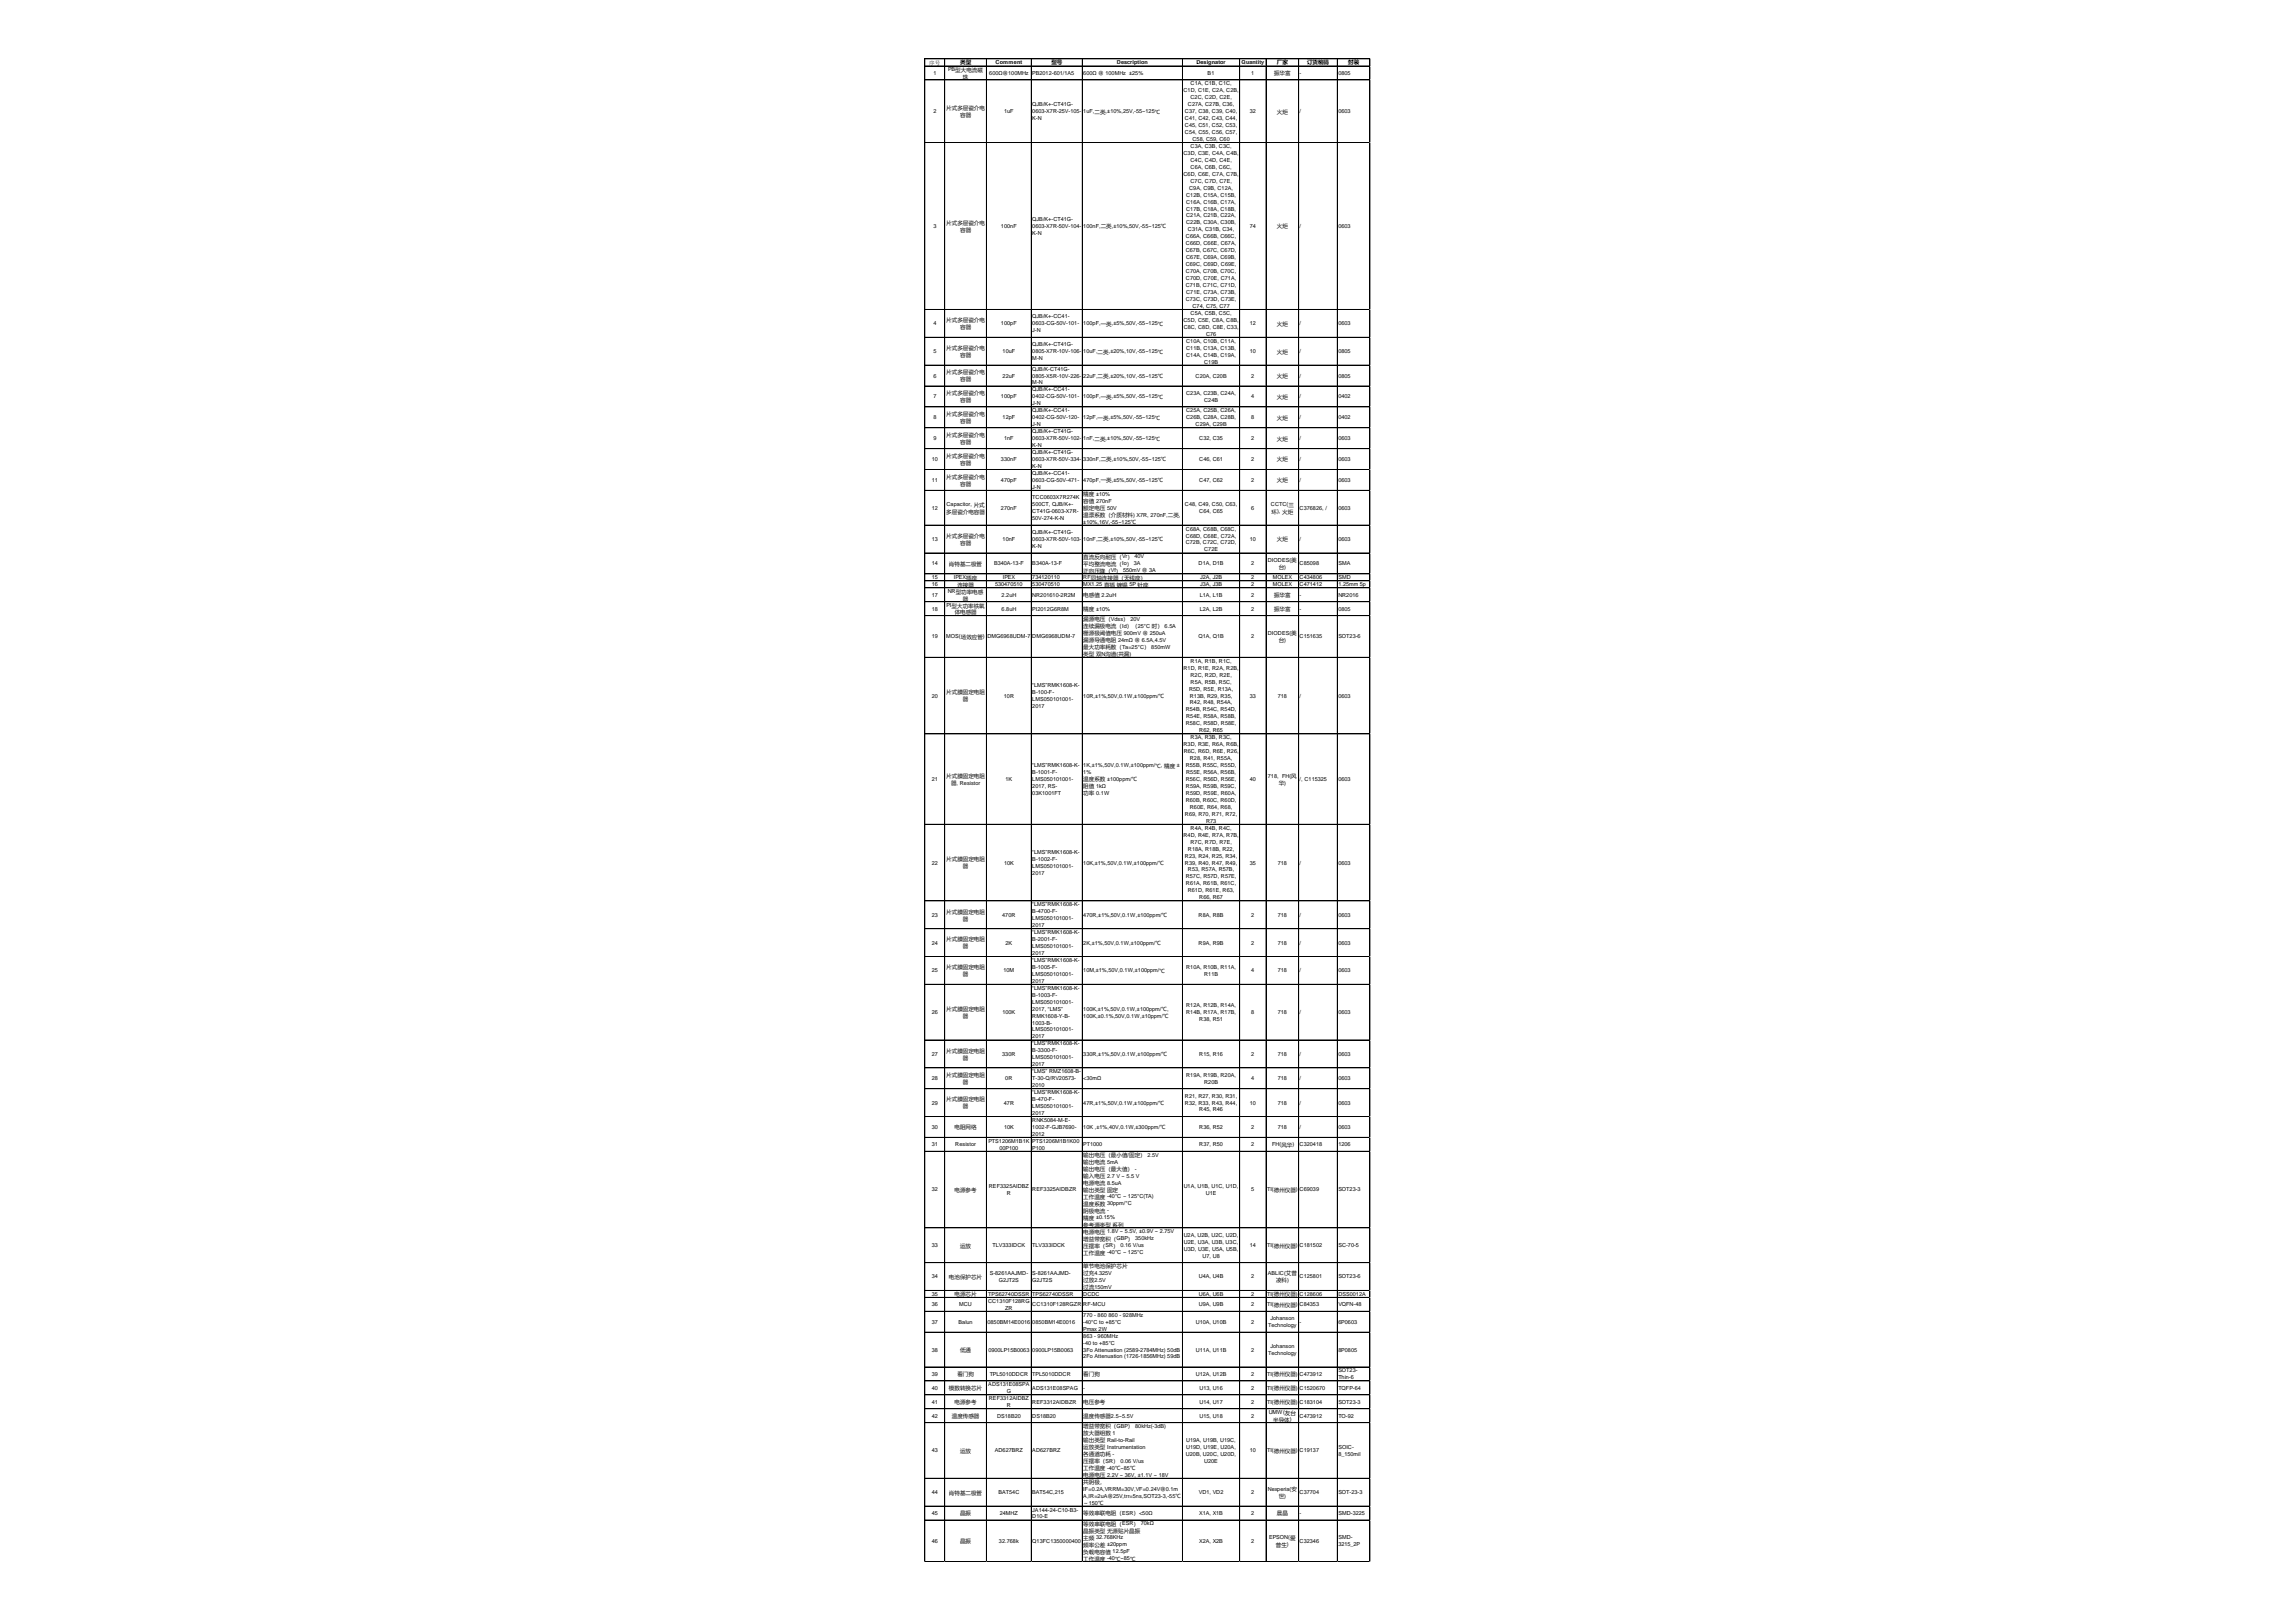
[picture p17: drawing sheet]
<svg xmlns="http://www.w3.org/2000/svg" width="297mm" height="210mm" viewBox="0 0 297 210" stroke-linecap="round" stroke-linejoin="round" font-family="sans-serif">
<defs><g id="words">
<g font-size=".7">
<text x="120.2" y="8.4">序号</text>
<text x="120.8" y="9.7">1</text>
<text x="122.7" y="9.2">PB型大电流磁</text>
<text x="124.2" y="8.3">类型</text>
<text x="124.6" y="10.2">珠</text>
<text x="128" y="9.7">600Ω@100MHz</text>
<text x="128.8" y="8.3">Comment</text>
<text x="133.6" y="9.7">PB2012-601/1A5</text>
<text x="136" y="8.3">型号</text>
<text x="140.2" y="9.7">600Ω @ 100MHz ±25%</text>
<text x="144.5" y="8.3">Description</text>
<text x="153.1" y="11.9">C1D, C1E, C2A, C2B,</text>
<text x="154" y="11">C1A, C1B, C1C,</text>
<text x="154.8" y="8.3">Designator</text>
<text x="156.2" y="9.7">B1</text>
<text x="160.6" y="8.3">Quantity</text>
<text x="161.9" y="9.7">1</text>
<text x="164.8" y="9.7">振华富</text>
<text x="165.2" y="8.3">厂家</text>
<text x="168.1" y="9.7">-</text>
<text x="169.1" y="8.3">订货编码</text>
<text x="173.1" y="9.7">0805</text>
<text x="174.4" y="8.3">封装</text>
<text x="120.8" y="14.6">2</text>
<text x="122.4" y="14.2">片式多层瓷介电</text>
<text x="124.2" y="15.1">容器</text>
<text x="129.9" y="14.6">1uF</text>
<text x="133.6" y="13.7">QJB/K+-CT41G-</text>
<text x="133.6" y="14.6">0603-X7R-25V-105-</text>
<text x="133.6" y="15.5">K-N</text>
<text x="140.2" y="14.6">1uF,二类,±10%,25V,-55~125℃</text>
<text x="153.3" y="14.6">C37, C38, C39, C40,</text>
<text x="153.3" y="15.5">C41, C42, C43, C44,</text>
<text x="153.3" y="16.4">C45, C51, C52, C53,</text>
<text x="153.3" y="17.3">C54, C55, C56, C57,</text>
<text x="153.7" y="13.7">C27A, C27B, C36,</text>
<text x="154" y="12.8">C2C, C2D, C2E,</text>
<text x="161.7" y="14.6">32</text>
<text x="165.2" y="14.7">火炬</text>
<text x="168.1" y="14.6">/</text>
<text x="173.1" y="14.6">0603</text>
<text x="153.1" y="20">C3D, C3E, C4A, C4B,</text>
<text x="153.1" y="22.7">C6D, C6E, C7A, C7B,</text>
<text x="154" y="20.9">C4C, C4D, C4E,</text>
<text x="154" y="23.6">C7C, C7D, C7E,</text>
<text x="154" y="19.1">C3A, C3B, C3C,</text>
<text x="154" y="21.8">C6A, C6B, C6C,</text>
<text x="154.3" y="18.2">C58, C59, C60</text>
<text x="120.8" y="29.5">3</text>
<text x="122.4" y="29.1">片式多层瓷介电</text>
<text x="129.5" y="29.5">100nF</text>
<text x="133.6" y="28.6">QJB/K+-CT41G-</text>
<text x="133.6" y="29.5">0603-X7R-50V-104-</text>
<text x="140.2" y="29.5">100nF,二类,±10%,50V,-55~125℃</text>
<text x="153.5" y="25.4">C12B, C15A, C15B,</text>
<text x="153.5" y="26.3">C16A, C16B, C17A,</text>
<text x="153.5" y="27.2">C17B, C18A, C18B,</text>
<text x="153.5" y="28.1">C21A, C21B, C22A,</text>
<text x="153.5" y="29">C22B, C30A, C30B,</text>
<text x="153.7" y="29.9">C31A, C31B, C34,</text>
<text x="153.9" y="24.5">C9A, C9B, C12A,</text>
<text x="161.7" y="29.5">74</text>
<text x="165.2" y="29.6">火炬</text>
<text x="168.1" y="29.5">/</text>
<text x="173.1" y="29.5">0603</text>
<text x="124.2" y="30">容器</text>
<text x="133.6" y="30.4">K-N</text>
<text x="153.4" y="32.6">C67B, C67C, C67D,</text>
<text x="153.4" y="34.4">C69C, C69D, C69E,</text>
<text x="153.4" y="30.8">C66A, C66B, C66C,</text>
<text x="153.4" y="31.7">C66D, C66E, C67A,</text>
<text x="153.4" y="35.3">C70A, C70B, C70C,</text>
<text x="153.5" y="33.5">C67E, C69A, C69B,</text>
<text x="122.4" y="41.7">片式多层瓷介电</text>
<text x="133.6" y="41.2">QJB/K+-CC41-</text>
<text x="153.1" y="41.7">C5D, C5E, C8A, C8B,</text>
<text x="153.4" y="37.1">C71B, C71C, C71D,</text>
<text x="153.4" y="38.9">C73C, C73D, C73E,</text>
<text x="153.4" y="36.2">C70D, C70E, C71A,</text>
<text x="153.5" y="38">C71E, C73A, C73B,</text>
<text x="154" y="40.8">C5A, C5B, C5C,</text>
<text x="154.3" y="39.8">C74, C75, C77</text>
<text x="120.8" y="42.1">4</text>
<text x="120.8" y="45.7">5</text>
<text x="122.4" y="45.3">片式多层瓷介电</text>
<text x="124.2" y="42.6">容器</text>
<text x="124.2" y="46.2">容器</text>
<text x="129.5" y="42.1">100pF</text>
<text x="129.7" y="45.7">10uF</text>
<text x="133.6" y="42.1">0603-CG-50V-101-</text>
<text x="133.6" y="43">J-N</text>
<text x="133.6" y="44.8">QJB/K+-CT41G-</text>
<text x="133.6" y="45.7">0805-X7R-10V-106-</text>
<text x="133.6" y="46.6">M-N</text>
<text x="133.6" y="48">QJB/K-CT41G-</text>
<text x="140.2" y="42.1">100pF,一类,±5%,50V,-55~125℃</text>
<text x="140.2" y="45.7">10uF,二类,±20%,10V,-55~125℃</text>
<text x="153.1" y="42.6">C8C, C8D, C8E, C33,</text>
<text x="153.5" y="44.4">C10A, C10B, C11A,</text>
<text x="153.5" y="45.3">C11B, C13A, C13B,</text>
<text x="153.5" y="46.2">C14A, C14B, C19A,</text>
<text x="155.8" y="47.1">C19B</text>
<text x="156" y="43.5">C76</text>
<text x="161.7" y="42.1">12</text>
<text x="161.7" y="45.7">10</text>
<text x="165.2" y="42.2">火炬</text>
<text x="165.2" y="45.8">火炬</text>
<text x="168.1" y="42.1">/</text>
<text x="168.1" y="45.7">/</text>
<text x="173.1" y="42.1">0603</text>
<text x="173.1" y="45.7">0805</text>
<text x="120.8" y="48.9">6</text>
<text x="120.8" y="51.6">7</text>
<text x="122.4" y="48.5">片式多层瓷介电</text>
<text x="122.4" y="51.2">片式多层瓷介电</text>
<text x="122.4" y="53.9">片式多层瓷介电</text>
<text x="124.2" y="49.4">容器</text>
<text x="124.2" y="52.1">容器</text>
<text x="129.5" y="51.6">100pF</text>
<text x="129.7" y="48.9">22uF</text>
<text x="133.6" y="48.9">0805-X5R-10V-226-</text>
<text x="133.6" y="49.8">M-N</text>
<text x="133.6" y="50.7">QJB/K+-CC41-</text>
<text x="133.6" y="51.6">0402-CG-50V-101-</text>
<text x="133.6" y="52.5">J-N</text>
<text x="133.6" y="53.4">QJB/K+-CC41-</text>
<text x="140.2" y="48.9">22uF,二类,±20%,10V,-55~125℃</text>
<text x="140.2" y="51.6">100pF,一类,±5%,50V,-55~125℃</text>
<text x="153.5" y="51.1">C23A, C23B, C24A,</text>
<text x="153.5" y="53.4">C25A, C25B, C26A,</text>
<text x="154.7" y="48.9">C20A, C20B</text>
<text x="155.8" y="52">C24B</text>
<text x="161.9" y="48.9">2</text>
<text x="161.9" y="51.6">4</text>
<text x="165.2" y="48.9">火炬</text>
<text x="165.2" y="51.6">火炬</text>
<text x="168.1" y="48.9">/</text>
<text x="168.1" y="51.6">/</text>
<text x="173.1" y="48.9">0805</text>
<text x="173.1" y="51.6">0402</text>
<text x="120.5" y="59.7">10</text>
<text x="120.8" y="54.3">8</text>
<text x="120.8" y="57">9</text>
<text x="122.4" y="56.6">片式多层瓷介电</text>
<text x="122.4" y="59.3">片式多层瓷介电</text>
<text x="124.2" y="54.8">容器</text>
<text x="124.2" y="57.5">容器</text>
<text x="129.5" y="59.7">330nF</text>
<text x="129.7" y="54.3">12pF</text>
<text x="129.9" y="57">1nF</text>
<text x="133.6" y="54.3">0402-CG-50V-120-</text>
<text x="133.6" y="55.2">J-N</text>
<text x="133.6" y="56.1">QJB/K+-CT41G-</text>
<text x="133.6" y="57">0603-X7R-50V-102-</text>
<text x="133.6" y="57.9">K-N</text>
<text x="133.6" y="58.8">QJB/K+-CT41G-</text>
<text x="133.6" y="59.7">0603-X7R-50V-334-</text>
<text x="140.2" y="54.3">12pF,一类,±5%,50V,-55~125℃</text>
<text x="140.2" y="57">1nF,二类,±10%,50V,-55~125℃</text>
<text x="140.2" y="59.7">330nF,二类,±10%,50V,-55~125℃</text>
<text x="153.5" y="54.3">C26B, C28A, C28B,</text>
<text x="154.7" y="55.2">C29A, C29B</text>
<text x="155.2" y="57">C32, C35</text>
<text x="155.2" y="59.7">C46, C61</text>
<text x="161.9" y="54.3">8</text>
<text x="161.9" y="57">2</text>
<text x="161.9" y="59.7">2</text>
<text x="165.2" y="54.3">火炬</text>
<text x="165.2" y="57">火炬</text>
<text x="165.2" y="59.7">火炬</text>
<text x="168.1" y="54.3">/</text>
<text x="168.1" y="57">/</text>
<text x="168.1" y="59.7">/</text>
<text x="173.1" y="54.3">0402</text>
<text x="173.1" y="57">0603</text>
<text x="173.1" y="59.7">0603</text>
<text x="120.5" y="62.4">11</text>
<text x="120.5" y="66">12</text>
<text x="122.4" y="62">片式多层瓷介电</text>
<text x="122.5" y="65.5">Capacitor, 片式</text>
<text x="124.2" y="60.2">容器</text>
<text x="124.2" y="62.9">容器</text>
<text x="129.5" y="62.4">470pF</text>
<text x="129.5" y="66">270nF</text>
<text x="133.6" y="60.6">K-N</text>
<text x="133.6" y="61.5">QJB/K+-CC41-</text>
<text x="133.6" y="62.4">0603-CG-50V-471-</text>
<text x="133.6" y="63.3">J-N</text>
<text x="133.6" y="64.6">TCC0603X7R274K</text>
<text x="133.6" y="65.5">500CT, QJB/K+-</text>
<text x="140.2" y="62.4">470pF,一类,±5%,50V,-55~125℃</text>
<text x="140.2" y="64.2">精度 ±10%</text>
<text x="140.2" y="65.1">容值 270nF</text>
<text x="153.3" y="65.5">C48, C49, C50, C63,</text>
<text x="155.2" y="62.4">C47, C62</text>
<text x="161.9" y="62.4">2</text>
<text x="161.9" y="66">6</text>
<text x="164.4" y="65.5">CCTC(三</text>
<text x="165.2" y="62.4">火炬</text>
<text x="168.1" y="62.4">/</text>
<text x="168.1" y="66">C376826, /</text>
<text x="173.1" y="62.4">0603</text>
<text x="173.1" y="66">0603</text>
<text x="120.5" y="70">13</text>
<text x="122.4" y="66.5">多层瓷介电容器</text>
<text x="122.4" y="69.6">片式多层瓷介电</text>
<text x="124.2" y="70.5">容器</text>
<text x="129.7" y="70">10nF</text>
<text x="133.6" y="66.4">CT41G-0603-X7R-</text>
<text x="133.6" y="67.3">50V-274-K-N</text>
<text x="133.6" y="69.1">QJB/K+-CT41G-</text>
<text x="133.6" y="70">0603-X7R-50V-103-</text>
<text x="133.6" y="70.9">K-N</text>
<text x="140.2" y="66">额定电压 50V</text>
<text x="140.2" y="66.9">温漂系数（介质材料) X7R, 270nF,二类,</text>
<text x="140.2" y="67.8">±10%,16V,-55~125℃</text>
<text x="140.2" y="70">10nF,二类,±10%,50V,-55~125℃</text>
<text x="153.4" y="70.5">C72B, C72C, C72D,</text>
<text x="153.4" y="68.7">C68A, C68B, C68C,</text>
<text x="153.4" y="69.6">C68D, C68E, C72A,</text>
<text x="155.2" y="66.4">C64, C65</text>
<text x="155.8" y="71.4">C72E</text>
<text x="161.7" y="70">10</text>
<text x="164.5" y="66.5">环), 火炬</text>
<text x="165.2" y="70.1">火炬</text>
<text x="168.1" y="70">/</text>
<text x="173.1" y="70">0603</text>
<text x="120.5" y="73.2">14</text>
<text x="120.5" y="75">15</text>
<text x="120.5" y="75.9">16</text>
<text x="120.5" y="77.2">17</text>
<text x="122.6" y="76.8">NR型功率电感</text>
<text x="122.8" y="73.2">肖特基二极管</text>
<text x="123.4" y="75">IPEX插座</text>
<text x="123.9" y="75.9">连接器</text>
<text x="124.6" y="77.7">器</text>
<text x="128.6" y="73.2">B340A-13-F</text>
<text x="128.7" y="75.9">530470510</text>
<text x="129.6" y="77.2">2.2uH</text>
<text x="129.7" y="75">IPEX</text>
<text x="133.6" y="73.2">B340A-13-F</text>
<text x="133.6" y="75">734120110</text>
<text x="133.6" y="75.9">530470510</text>
<text x="133.6" y="77.2">NR201610-2R2M</text>
<text x="140.2" y="72.3">直流反向耐压（Vr） 40V</text>
<text x="140.2" y="73.2">平均整流电流（Io） 3A</text>
<text x="140.2" y="74.1">正向压降（Vf） 550mV @ 3A</text>
<text x="140.2" y="75">RF同轴连接器（天线座）</text>
<text x="140.2" y="75.9">MX1.25 直插 镀锡 5P 针座</text>
<text x="140.2" y="77.3">电感值 2.2uH</text>
<text x="155.1" y="73.2">D1A, D1B</text>
<text x="155.2" y="77.2">L1A, L1B</text>
<text x="155.3" y="75">J2A, J2B</text>
<text x="155.3" y="75.9">J3A, J3B</text>
<text x="161.9" y="73.2">2</text>
<text x="161.9" y="75">2</text>
<text x="161.9" y="75.9">2</text>
<text x="161.9" y="77.2">2</text>
<text x="164" y="72.7">DIODES(美</text>
<text x="164.7" y="75">MOLEX</text>
<text x="164.7" y="75.9">MOLEX</text>
<text x="164.8" y="77.3">振华富</text>
<text x="165.4" y="73.7">台)</text>
<text x="168.1" y="73.2">C85098</text>
<text x="168.1" y="75">C434806</text>
<text x="168.1" y="75.9">C471412</text>
<text x="168.1" y="77.2">-</text>
<text x="173.1" y="73.2">SMA</text>
<text x="173.1" y="75">SMD</text>
<text x="173.1" y="75.9">1.25mm 5p</text>
<text x="173.1" y="77.2">NR2016</text>
<text x="120.5" y="79">18</text>
<text x="120.5" y="82.6">19</text>
<text x="122.4" y="82.6">MOS(场效应管)</text>
<text x="122.5" y="78.6">PI型大功率铁氧</text>
<text x="123.5" y="79.5">体电感器</text>
<text x="127.8" y="82.6">DMG6968UDM-7</text>
<text x="129.6" y="79">6.8uH</text>
<text x="133.6" y="79">PI2012G6R8M</text>
<text x="133.6" y="82.6">DMG6968UDM-7</text>
<text x="140.2" y="79.1">精度 ±10%</text>
<text x="140.2" y="80.4">漏源电压（Vdss） 20V</text>
<text x="140.2" y="81.3">连续漏极电流（Id）（25°C 时） 6.5A</text>
<text x="140.2" y="82.2">栅源极阈值电压 900mV @ 250uA</text>
<text x="140.2" y="83.1">漏源导通电阻 24mΩ @ 6.5A,4.5V</text>
<text x="155" y="82.6">Q1A, Q1B</text>
<text x="155.2" y="79">L2A, L2B</text>
<text x="161.9" y="79">2</text>
<text x="161.9" y="82.6">2</text>
<text x="164" y="82.2">DIODES(美</text>
<text x="164.8" y="79.1">振华富</text>
<text x="165.4" y="83.1">台)</text>
<text x="168.1" y="79">-</text>
<text x="168.1" y="82.6">C151635</text>
<text x="173.1" y="79">0805</text>
<text x="173.1" y="82.6">SOT23-6</text>
<text x="122.4" y="89.9">片式膜固定电阻</text>
<text x="133.6" y="88.9">“LMS”RMK1608-K-</text>
<text x="133.6" y="89.8">B-100-F-</text>
<text x="140.2" y="84">最大功率耗散（Ta=25°C） 850mW</text>
<text x="140.2" y="84.9">类型 双N沟道(共漏)</text>
<text x="153.1" y="86.7">R1D, R1E, R2A, R2B,</text>
<text x="153.8" y="89.4">R5D, R5E, R13A,</text>
<text x="154" y="87.6">R2C, R2D, R2E,</text>
<text x="154" y="85.8">R1A, R1B, R1C,</text>
<text x="154" y="88.5">R5A, R5B, R5C,</text>
<text x="120.5" y="90.3">20</text>
<text x="124.6" y="90.8">器</text>
<text x="129.9" y="90.3">10R</text>
<text x="133.6" y="90.7">LMS050101001-</text>
<text x="133.6" y="91.6">2017</text>
<text x="140.2" y="90.3">10R,±1%,50V,0.1W,±100ppm/℃</text>
<text x="153.4" y="92.1">R54B, R54C, R54D,</text>
<text x="153.4" y="93.9">R58C, R58D, R58E,</text>
<text x="153.5" y="93">R54E, R58A, R58B,</text>
<text x="153.9" y="90.3">R13B, R29, R35,</text>
<text x="153.9" y="91.2">R42, R48, R54A,</text>
<text x="154" y="95.7">R3A, R3B, R3C,</text>
<text x="155.2" y="94.8">R62, R65</text>
<text x="161.7" y="90.3">33</text>
<text x="165.3" y="90.3">718</text>
<text x="168.1" y="90.3">/</text>
<text x="173.1" y="90.3">0603</text>
<text x="120.5" y="101.1">21</text>
<text x="122.4" y="100.7">片式膜固定电阻</text>
<text x="123" y="101.6">器, Resistor</text>
<text x="130.1" y="101.1">1K</text>
<text x="133.6" y="99.3">“LMS”RMK1608-K-</text>
<text x="133.6" y="100.2">B-1001-F-</text>
<text x="133.6" y="101.1">LMS050101001-</text>
<text x="133.6" y="102">2017, RS-</text>
<text x="140.2" y="99.3">1K,±1%,50V,0.1W,±100ppm/℃, 精度 ±</text>
<text x="140.2" y="100.2">1%</text>
<text x="140.2" y="101.1">温度系数 ±100ppm/℃</text>
<text x="153.1" y="96.6">R3D, R3E, R6A, R6B,</text>
<text x="153.1" y="97.5">R6C, R6D, R6E, R26,</text>
<text x="153.4" y="99.3">R55B, R55C, R55D,</text>
<text x="153.4" y="101.1">R56C, R56D, R56E,</text>
<text x="153.4" y="102">R59A, R59B, R59C,</text>
<text x="153.5" y="100.2">R55E, R56A, R56B,</text>
<text x="153.9" y="98.4">R28, R41, R55A,</text>
<text x="161.7" y="101.1">40</text>
<text x="164" y="100.6">718, FH(风</text>
<text x="165.4" y="101.6">华)</text>
<text x="168.1" y="101.1">/, C115325</text>
<text x="173.1" y="101.1">0603</text>
<text x="133.6" y="102.9">03K1001FT</text>
<text x="140.2" y="102">阻值 1kΩ</text>
<text x="140.2" y="102.9">功率 0.1W</text>
<text x="153.3" y="105.6">R69, R70, R71, R72,</text>
<text x="153.4" y="103.8">R60B, R60C, R60D,</text>
<text x="153.4" y="102.9">R59D, R59E, R60A,</text>
<text x="153.9" y="104.7">R60E, R64, R68,</text>
<text x="154" y="107.4">R4A, R4B, R4C,</text>
<text x="156" y="106.5">R73</text>
<text x="120.5" y="111.9">22</text>
<text x="122.4" y="111.5">片式膜固定电阻</text>
<text x="124.6" y="112.4">器</text>
<text x="129.9" y="111.9">10K</text>
<text x="133.6" y="110.5">“LMS”RMK1608-K-</text>
<text x="133.6" y="111.4">B-1002-F-</text>
<text x="133.6" y="112.3">LMS050101001-</text>
<text x="133.6" y="113.2">2017</text>
<text x="140.2" y="111.9">10K,±1%,50V,0.1W,±100ppm/℃</text>
<text x="153.1" y="108.3">R4D, R4E, R7A, R7B,</text>
<text x="153.3" y="111">R23, R24, R25, R34,</text>
<text x="153.3" y="111.9">R39, R40, R47, R49,</text>
<text x="153.4" y="113.7">R57C, R57D, R57E,</text>
<text x="153.7" y="110.1">R18A, R18B, R22,</text>
<text x="153.7" y="112.8">R53, R57A, R57B,</text>
<text x="154" y="109.2">R7C, R7D, R7E,</text>
<text x="161.7" y="111.9">35</text>
<text x="165.3" y="111.9">718</text>
<text x="168.1" y="111.9">/</text>
<text x="173.1" y="111.9">0603</text>
<text x="120.5" y="118.6">23</text>
<text x="122.4" y="118.2">片式膜固定电阻</text>
<text x="124.6" y="119.1">器</text>
<text x="129.7" y="118.6">470R</text>
<text x="133.6" y="117.3">“LMS”RMK1608-K-</text>
<text x="133.6" y="118.2">B-4700-F-</text>
<text x="133.6" y="119.1">LMS050101001-</text>
<text x="133.6" y="120">2017</text>
<text x="140.2" y="118.6">470R,±1%,50V,0.1W,±100ppm/℃</text>
<text x="153.4" y="114.6">R61A, R61B, R61C,</text>
<text x="153.7" y="115.5">R61D, R61E, R63,</text>
<text x="155.1" y="118.6">R8A, R8B</text>
<text x="155.2" y="116.4">R66, R67</text>
<text x="161.9" y="118.6">2</text>
<text x="165.3" y="118.6">718</text>
<text x="168.1" y="118.6">/</text>
<text x="173.1" y="118.6">0603</text>
<text x="120.5" y="122.2">24</text>
<text x="120.5" y="125.8">25</text>
<text x="122.4" y="121.8">片式膜固定电阻</text>
<text x="122.4" y="125.4">片式膜固定电阻</text>
<text x="124.6" y="122.7">器</text>
<text x="129.8" y="125.8">10M</text>
<text x="130.1" y="122.2">2K</text>
<text x="133.6" y="120.9">“LMS”RMK1608-K-</text>
<text x="133.6" y="121.8">B-2001-F-</text>
<text x="133.6" y="122.7">LMS050101001-</text>
<text x="133.6" y="123.6">2017</text>
<text x="133.6" y="124.5">“LMS”RMK1608-K-</text>
<text x="133.6" y="125.4">B-1005-F-</text>
<text x="140.2" y="122.2">2K,±1%,50V,0.1W,±100ppm/℃</text>
<text x="140.2" y="125.8">10M,±1%,50V,0.1W,±100ppm/℃</text>
<text x="153.5" y="125.4">R10A, R10B, R11A,</text>
<text x="155.1" y="122.2">R9A, R9B</text>
<text x="161.9" y="122.2">2</text>
<text x="161.9" y="125.8">4</text>
<text x="165.3" y="122.2">718</text>
<text x="165.3" y="125.8">718</text>
<text x="168.1" y="122.2">/</text>
<text x="168.1" y="125.8">/</text>
<text x="173.1" y="122.2">0603</text>
<text x="173.1" y="125.8">0603</text>
<text x="120.5" y="131.2">26</text>
<text x="122.4" y="130.8">片式膜固定电阻</text>
<text x="124.6" y="126.3">器</text>
<text x="124.6" y="131.7">器</text>
<text x="129.7" y="131.2">100K</text>
<text x="133.6" y="126.3">LMS050101001-</text>
<text x="133.6" y="127.2">2017</text>
<text x="133.6" y="128.1">“LMS”RMK1608-K-</text>
<text x="133.6" y="129">B-1003-F-</text>
<text x="133.6" y="129.9">LMS050101001-</text>
<text x="133.6" y="130.8">2017, “LMS”</text>
<text x="133.6" y="131.7">RMK1608-Y-B-</text>
<text x="140.2" y="130.8">100K,±1%,50V,0.1W,±100ppm/℃,</text>
<text x="140.2" y="131.7">100K,±0.1%,50V,0.1W,±10ppm/℃</text>
<text x="153.5" y="130.3">R12A, R12B, R14A,</text>
<text x="153.5" y="131.2">R14B, R17A, R17B,</text>
<text x="155.8" y="126.3">R11B</text>
<text x="161.9" y="131.2">8</text>
<text x="165.3" y="131.2">718</text>
<text x="168.1" y="131.2">/</text>
<text x="173.1" y="131.2">0603</text>
<text x="120.5" y="136.6">27</text>
<text x="122.4" y="136.2">片式膜固定电阻</text>
<text x="124.6" y="137.1">器</text>
<text x="129.7" y="136.6">330R</text>
<text x="133.6" y="132.6">1003-B-</text>
<text x="133.6" y="133.5">LMS050101001-</text>
<text x="133.6" y="134.4">2017</text>
<text x="133.6" y="135.3">“LMS”RMK1608-K-</text>
<text x="133.6" y="136.2">B-3300-F-</text>
<text x="133.6" y="137.1">LMS050101001-</text>
<text x="133.6" y="138">2017</text>
<text x="140.2" y="136.6">330R,±1%,50V,0.1W,±100ppm/℃</text>
<text x="155.2" y="132.1">R38, R51</text>
<text x="155.2" y="136.6">R15, R16</text>
<text x="161.9" y="136.6">2</text>
<text x="165.3" y="136.6">718</text>
<text x="168.1" y="136.6">/</text>
<text x="173.1" y="136.6">0603</text>
<text x="120.5" y="139.8">28</text>
<text x="120.5" y="142.9">29</text>
<text x="122.4" y="139.4">片式膜固定电阻</text>
<text x="122.4" y="142.5">片式膜固定电阻</text>
<text x="124.6" y="140.3">器</text>
<text x="124.6" y="143.4">器</text>
<text x="129.9" y="142.9">47R</text>
<text x="130.1" y="139.8">0R</text>
<text x="133.6" y="138.9">“LMS” RMZ1608-B-</text>
<text x="133.6" y="139.8">T-30-Q/RV20573-</text>
<text x="133.6" y="140.7">2010</text>
<text x="133.6" y="141.6">“LMS”RMK1608-K-</text>
<text x="133.6" y="142.5">B-470-F-</text>
<text x="133.6" y="143.4">LMS050101001-</text>
<text x="140.2" y="139.8">&lt;30mΩ</text>
<text x="140.2" y="142.9">47R,±1%,50V,0.1W,±100ppm/℃</text>
<text x="153.3" y="142">R21, R27, R30, R31,</text>
<text x="153.3" y="142.9">R32, R33, R43, R44,</text>
<text x="153.5" y="139.3">R19A, R19B, R20A,</text>
<text x="155.2" y="143.8">R45, R46</text>
<text x="155.8" y="140.2">R20B</text>
<text x="161.7" y="142.9">10</text>
<text x="161.9" y="139.8">4</text>
<text x="165.3" y="139.8">718</text>
<text x="165.3" y="142.9">718</text>
<text x="168.1" y="139.8">/</text>
<text x="168.1" y="142.9">/</text>
<text x="173.1" y="139.8">0603</text>
<text x="173.1" y="142.9">0603</text>
<text x="120.5" y="146.1">30</text>
<text x="120.5" y="148.3">31</text>
<text x="123.5" y="146.1">电阻网络</text>
<text x="123.6" y="148.3">Resistor</text>
<text x="127.9" y="147.9">PTS1206M1B1K</text>
<text x="129.3" y="148.8">00P100</text>
<text x="129.9" y="146.1">10K</text>
<text x="133.6" y="144.3">2017</text>
<text x="133.6" y="145.2">RNK5084-M-E-</text>
<text x="133.6" y="146.1">1002-F-GJB7690-</text>
<text x="133.6" y="147">2012</text>
<text x="133.6" y="147.9">PTS1206M1B1K00</text>
<text x="133.6" y="148.8">P100</text>
<text x="140.2" y="146.1">10K ,±1%,40V,0.1W,±300ppm/℃</text>
<text x="140.2" y="148.3">PT1000</text>
<text x="140.2" y="149.7">输出电压（最小值/固定） 2.5V</text>
<text x="155.2" y="146.1">R36, R52</text>
<text x="155.2" y="148.3">R37, R50</text>
<text x="161.9" y="146.1">2</text>
<text x="161.9" y="148.3">2</text>
<text x="164.6" y="148.3">FH(风华)</text>
<text x="165.3" y="146.1">718</text>
<text x="168.1" y="146.1">/</text>
<text x="168.1" y="148.3">C320418</text>
<text x="173.1" y="146.1">0603</text>
<text x="173.1" y="148.3">1206</text>
<text x="120.5" y="154.2">32</text>
<text x="123.5" y="154.2">电源参考</text>
<text x="127.9" y="153.7">REF3325AIDBZ</text>
<text x="130.3" y="154.6">R</text>
<text x="133.6" y="154.2">REF3325AIDBZR</text>
<text x="140.2" y="150.6">输出电流 5mA</text>
<text x="140.2" y="151.5">输出电压（最大值） -</text>
<text x="140.2" y="152.4">输入电压 2.7 V ~ 5.5 V</text>
<text x="140.2" y="153.3">电源电流 8.5uA</text>
<text x="140.2" y="154.2">输出类型 固定</text>
<text x="140.2" y="155.1">工作温度 -40°C ~ 125°C(TA)</text>
<text x="153.1" y="153.7">U1A, U1B, U1C, U1D,</text>
<text x="156" y="154.6">U1E</text>
<text x="161.9" y="154.2">5</text>
<text x="163.9" y="154.2">TI(德州仪器)</text>
<text x="168.1" y="154.2">C69039</text>
<text x="173.1" y="154.2">SOT23-3</text>
<text x="120.5" y="161.4">33</text>
<text x="124.2" y="161.5">运放</text>
<text x="128.4" y="161.4">TLV333IDCK</text>
<text x="133.6" y="161.4">TLV333IDCK</text>
<text x="140.2" y="156">温度系数 30ppm/°C</text>
<text x="140.2" y="156.9">阴极电流 -</text>
<text x="140.2" y="157.8">精度 ±0.15%</text>
<text x="140.2" y="158.7">参考源类型 系列</text>
<text x="140.2" y="159.6">电源电压 1.8V ~ 5.5V, ±0.9V ~ 2.75V</text>
<text x="140.2" y="160.6">增益带宽积（GBP） 350kHz</text>
<text x="140.2" y="161.5">压摆率（SR） 0.16 V/us</text>
<text x="153.1" y="160">U2A, U2B, U2C, U2D,</text>
<text x="153.2" y="160.9">U2E, U3A, U3B, U3C,</text>
<text x="153.2" y="161.8">U3D, U3E, U5A, U5B,</text>
<text x="161.7" y="161.4">14</text>
<text x="163.9" y="161.4">TI(德州仪器)</text>
<text x="168.1" y="161.4">C181502</text>
<text x="173.1" y="161.4">SC-70-5</text>
<text x="120.5" y="165.4">34</text>
<text x="120.5" y="167.7">35</text>
<text x="122.8" y="165.5">电池保护芯片</text>
<text x="123.5" y="167.8">电源芯片</text>
<text x="127.9" y="167.7">TPS62740DSSR</text>
<text x="128" y="165">S-8261AAJMD-</text>
<text x="129.2" y="165.9">G2JT2S</text>
<text x="133.6" y="165">S-8261AAJMD-</text>
<text x="133.6" y="165.9">G2JT2S</text>
<text x="133.6" y="167.7">TPS62740DSSR</text>
<text x="140.2" y="162.4">工作温度 -40°C ~ 125°C</text>
<text x="140.2" y="164.2">单节电池保护芯片</text>
<text x="140.2" y="165.1">过充4.325V</text>
<text x="140.2" y="166">过放2.5V</text>
<text x="140.2" y="166.9">过流150mV</text>
<text x="140.2" y="167.7">DCDC</text>
<text x="155.1" y="165.4">U4A, U4B</text>
<text x="155.1" y="167.7">U6A, U6B</text>
<text x="155.6" y="162.7">U7, U8</text>
<text x="161.9" y="165.4">2</text>
<text x="161.9" y="167.7">2</text>
<text x="163.9" y="167.7">TI(德州仪器)</text>
<text x="164" y="165">ABLIC(艾普</text>
<text x="165.1" y="166">凌科)</text>
<text x="168.1" y="165.4">C125801</text>
<text x="168.1" y="167.7">C128606</text>
<text x="173.1" y="165.4">SOT23-6</text>
<text x="173.1" y="167.7">DSS0012A</text>
<text x="120.5" y="169">36</text>
<text x="120.5" y="171.3">37</text>
<text x="124" y="171.3">Balun</text>
<text x="124.1" y="169">MCU</text>
<text x="127.8" y="171.3">0850BM14E0016</text>
<text x="127.8" y="168.6">CC1310F128RG</text>
<text x="130" y="169.5">ZR</text>
<text x="133.6" y="169">CC1310F128RGZR</text>
<text x="133.6" y="171.3">0850BM14E0016</text>
<text x="140.2" y="169">RF-MCU</text>
<text x="140.2" y="170.4">770 - 860 860 - 928MHz</text>
<text x="140.2" y="171.3">-40°C to +85°C</text>
<text x="140.2" y="172.2">Pmax 2W</text>
<text x="140.2" y="173.1">863 - 960MHz</text>
<text x="140.2" y="174">-40 to +85°C</text>
<text x="154.7" y="171.3">U10A, U10B</text>
<text x="155.1" y="169">U9A, U9B</text>
<text x="161.9" y="169">2</text>
<text x="161.9" y="171.3">2</text>
<text x="163.9" y="169">TI(德州仪器)</text>
<text x="164.1" y="171.7">Technology</text>
<text x="164.4" y="170.8">Johanson</text>
<text x="168.1" y="169">C84353</text>
<text x="168.1" y="171.3">-</text>
<text x="173.1" y="169">VQFN-48</text>
<text x="173.1" y="171.3">6P0603</text>
<text x="120.5" y="174.9">38</text>
<text x="120.5" y="178.1">39</text>
<text x="120.5" y="179.9">40</text>
<text x="122.8" y="179.9">模数转换芯片</text>
<text x="123.9" y="178.1">看门狗</text>
<text x="124.2" y="175">低通</text>
<text x="127.9" y="179.4">ADS131E08SPA</text>
<text x="127.9" y="174.9">0900LP15B0063</text>
<text x="128" y="178.1">TPL5010DDCR</text>
<text x="133.6" y="174.9">0900LP15B0063</text>
<text x="133.6" y="178.1">TPL5010DDCR</text>
<text x="133.6" y="179.9">ADS131E08SPAG</text>
<text x="140.2" y="174.9">3Fo Attenuation (2589-2784MHz) 50dB</text>
<text x="140.2" y="175.8">2Fo Attenuation (1726-1856MHz) 59dB</text>
<text x="140.2" y="178.1">看门狗</text>
<text x="140.2" y="179.9">-</text>
<text x="154.7" y="174.9">U11A, U11B</text>
<text x="154.7" y="178.1">U12A, U12B</text>
<text x="155.2" y="179.9">U13, U16</text>
<text x="161.9" y="174.9">2</text>
<text x="161.9" y="178.1">2</text>
<text x="161.9" y="179.9">2</text>
<text x="163.9" y="178.1">TI(德州仪器)</text>
<text x="163.9" y="179.9">TI(德州仪器)</text>
<text x="164.1" y="175.3">Technology</text>
<text x="164.4" y="174.4">Johanson</text>
<text x="168.1" y="178.1">C473912</text>
<text x="168.1" y="179.9">C1520670</text>
<text x="173.1" y="174.9">8P0805</text>
<text x="173.1" y="177.6">SOT23-</text>
<text x="173.1" y="178.5">Thin-6</text>
<text x="173.1" y="179.9">TQFP-64</text>
<text x="120.5" y="181.7">41</text>
<text x="120.5" y="183.5">42</text>
<text x="123.1" y="183.5">温度传感器</text>
<text x="123.5" y="181.7">电源参考</text>
<text x="127.9" y="181.2">REF3312AIDBZ</text>
<text x="129" y="183.5">DS18B20</text>
<text x="130.3" y="180.3">G</text>
<text x="130.3" y="182.1">R</text>
<text x="133.6" y="181.7">REF3312AIDBZR</text>
<text x="133.6" y="183.5">DS18B20</text>
<text x="140.2" y="181.7">电压参考</text>
<text x="140.2" y="183.5">温度传感器2.5~5.5V</text>
<text x="140.2" y="184.9">增益带宽积（GBP） 80kHz(-3dB)</text>
<text x="140.2" y="185.8">放大器组数 1</text>
<text x="155.2" y="181.7">U14, U17</text>
<text x="155.2" y="183.5">U15, U18</text>
<text x="161.9" y="181.7">2</text>
<text x="161.9" y="183.5">2</text>
<text x="163.9" y="181.7">TI(德州仪器)</text>
<text x="164.1" y="183">UMW(友台</text>
<text x="164.7" y="184">半导体)</text>
<text x="168.1" y="181.7">C183104</text>
<text x="168.1" y="183.5">C473912</text>
<text x="173.1" y="181.7">SOT23-3</text>
<text x="173.1" y="183.5">TO-92</text>
<text x="120.5" y="188">43</text>
<text x="124.2" y="188">运放</text>
<text x="128.7" y="188">AD627BRZ</text>
<text x="133.6" y="188">AD627BRZ</text>
<text x="140.2" y="186.7">输出类型 Rail-to-Rail</text>
<text x="140.2" y="187.6">运放类型 Instrumentation</text>
<text x="140.2" y="188.5">各通道功耗 -</text>
<text x="140.2" y="189.4">压摆率（SR） 0.06 V/us</text>
<text x="140.2" y="190.3">工作温度 -40℃~85℃</text>
<text x="140.2" y="191.2">电源电压 2.2V ~ 36V, ±1.1V ~ 18V</text>
<text x="153.4" y="188.4">U20B, U20C, U20D,</text>
<text x="153.5" y="186.6">U19A, U19B, U19C,</text>
<text x="153.5" y="187.5">U19D, U19E, U20A,</text>
<text x="155.8" y="189.3">U20E</text>
<text x="161.7" y="188">10</text>
<text x="163.9" y="188">TI(德州仪器)</text>
<text x="168.1" y="188">C19137</text>
<text x="173.1" y="187.5">SOIC-</text>
<text x="173.1" y="188.4">8_150mil</text>
<text x="120.5" y="193.4">44</text>
<text x="120.5" y="196.1">45</text>
<text x="122.8" y="193.4">肖特基二极管</text>
<text x="124.2" y="196.1">晶振</text>
<text x="129.2" y="193.4">BAT54C</text>
<text x="129.3" y="196.1">24MHZ</text>
<text x="133.6" y="193.4">BAT54C,215</text>
<text x="133.6" y="195.6">JA144-24-C10-B3-</text>
<text x="133.6" y="196.5">D10-E</text>
<text x="140.2" y="192.1">共阴极，</text>
<text x="140.2" y="192.9">IF=0.2A,VRRM=30V,VF=0.24V@0.1m</text>
<text x="140.2" y="193.8">A,IR=2uA@25V,trr=5ns,SOT23-3,-55℃</text>
<text x="140.2" y="194.8">～150℃</text>
<text x="140.2" y="196.1">等效串联电阻（ESR）&lt;50Ω</text>
<text x="140.2" y="197.5">等效串联电阻（ESR） 70kΩ</text>
<text x="155.1" y="193.4">VD1, VD2</text>
<text x="155.2" y="196.1">X1A, X1B</text>
<text x="161.9" y="193.4">2</text>
<text x="161.9" y="196.1">2</text>
<text x="164" y="192.9">Nexperia(安</text>
<text x="165.2" y="196.1">晨晶</text>
<text x="165.4" y="193.9">世)</text>
<text x="168.1" y="193.4">C37704</text>
<text x="168.1" y="196.1">-</text>
<text x="173.1" y="193.4">SOT-23-3</text>
<text x="173.1" y="196.1">SMD-3225</text>
<text x="120.5" y="199.7">46</text>
<text x="124.2" y="199.7">晶振</text>
<text x="129.2" y="199.7">32.768k</text>
<text x="133.6" y="199.7">Q13FC1350000400</text>
<text x="140.2" y="198.4">晶振类型 无源贴片晶振</text>
<text x="140.2" y="199.3">主频 32.768KHz</text>
<text x="140.2" y="200.2">频率公差 ±20ppm</text>
<text x="140.2" y="201.1">负载电容值 12.5pF</text>
<text x="140.2" y="202">工作温度 -40℃~85℃</text>
<text x="155.2" y="199.7">X2A, X2B</text>
<text x="161.9" y="199.7">2</text>
<text x="164.2" y="199.2">EPSON(爱</text>
<text x="165.1" y="200.2">普生)</text>
<text x="168.1" y="199.7">C32346</text>
<text x="173.1" y="199.2">SMD-</text>
<text x="173.1" y="200.1">3215_2P</text>
</g>
</g></defs>
<g fill="none" stroke="#000" stroke-width=".13">
<path d="M119.6 7.6v194.5M119.7 7.6h57.6l-.1 194.5M119.7 8.5l57.6 .1M119.7 10.3h57.5M119.7 18.4h57.5M119.7 18.5h57.5M122.2 7.6v194.5M127.6 7.6v194.5M133.4 7.6v194.5M140 7.6v194.5M153 7.6v194.5M160.4 7.6v194.5"/>
<path d="M163.8 7.6v194.5M168 7.6v194.5M173 7.6v194.5M177.3 7.6h-57.6v194.5M119.7 40.1h57.5M119.7 43.7h57.5M119.7 47.3h57.5M119.7 50h57.5M119.7 52.7h57.5M119.7 55.4h57.5M119.7 58.1h57.5M119.7 60.8h57.5"/>
<path d="M119.7 63.5h57.5M119.7 68h57.5M119.7 71.6h57.5M119.7 74.3h57.5M119.7 75.2h57.5M119.7 76.1h57.5M119.7 77.9h57.5M119.7 79.7h57.5M119.7 85.1h57.5M119.7 95h57.5M119.7 106.7h57.5M119.7 116.6h57.5"/>
<path d="M119.7 120.2h57.5M119.7 123.8h57.5M119.7 127.4h57.5M119.7 134.6h57.5M119.7 138.2h57.5M119.7 140.9h57.5M119.7 144.5h57.5M119.7 147.2h57.5M119.7 149h57.5M119.7 158.9h57.5M119.7 163.4h57.5M119.7 167h57.5"/>
<path d="M119.7 167.9h57.5M119.7 169.7h57.5M119.7 172.4h57.5M119.7 176.9h57.5M119.7 178.7h57.5M119.7 180.5h57.5M119.7 182.3h57.5M119.7 184.1h57.5M119.7 191.3h57.5M119.7 194.9h57.5M119.7 196.7h57.5M119.7 202.1h57.5"/>
</g>
<path d="M119.6 202.1v.1" fill="none" stroke="#d4d4d4" stroke-width=".13"/>
<path d="M122.2 202.1v.1" fill="none" stroke="#d4d4d4" stroke-width=".13"/>
<path d="M127.6 202.1v.1" fill="none" stroke="#d4d4d4" stroke-width=".13"/>
<path d="M133.4 202.1v.1" fill="none" stroke="#d4d4d4" stroke-width=".13"/>
<path d="M140 202.1v.1" fill="none" stroke="#d4d4d4" stroke-width=".13"/>
<path d="M153 202.1v.1" fill="none" stroke="#d4d4d4" stroke-width=".13"/>
<path d="M160.4 202.1v.1" fill="none" stroke="#d4d4d4" stroke-width=".13"/>
<path d="M163.8 202.1v.1" fill="none" stroke="#d4d4d4" stroke-width=".13"/>
<path d="M168 202.1v.1" fill="none" stroke="#d4d4d4" stroke-width=".13"/>
<path d="M173 202.1v.1" fill="none" stroke="#d4d4d4" stroke-width=".13"/>
<path d="M177.2 202.1v.1" fill="none" stroke="#d4d4d4" stroke-width=".13"/>
<path d="M177.3 7.6h.1" fill="none" stroke="#d4d4d4" stroke-width=".13"/>
<path d="M177.3 8.5h.1" fill="none" stroke="#d4d4d4" stroke-width=".13"/>
<path d="M177.3 10.3h.1" fill="none" stroke="#d4d4d4" stroke-width=".13"/>
<path d="M177.3 18.4h.1" fill="none" stroke="#d4d4d4" stroke-width=".13"/>
<path d="M177.3 40.1h.1" fill="none" stroke="#d4d4d4" stroke-width=".13"/>
<path d="M177.3 43.7h.1" fill="none" stroke="#d4d4d4" stroke-width=".13"/>
<path d="M177.3 47.3h.1" fill="none" stroke="#d4d4d4" stroke-width=".13"/>
<path d="M177.3 50h.1" fill="none" stroke="#d4d4d4" stroke-width=".13"/>
<path d="M177.3 52.7h.1" fill="none" stroke="#d4d4d4" stroke-width=".13"/>
<path d="M177.3 55.4h.1" fill="none" stroke="#d4d4d4" stroke-width=".13"/>
<path d="M177.3 58.1h.1" fill="none" stroke="#d4d4d4" stroke-width=".13"/>
<path d="M177.3 60.8h.1" fill="none" stroke="#d4d4d4" stroke-width=".13"/>
<path d="M177.3 63.5h.1" fill="none" stroke="#d4d4d4" stroke-width=".13"/>
<path d="M177.3 68h.1" fill="none" stroke="#d4d4d4" stroke-width=".13"/>
<path d="M177.3 71.6h.1" fill="none" stroke="#d4d4d4" stroke-width=".13"/>
<path d="M177.3 74.3h.1" fill="none" stroke="#d4d4d4" stroke-width=".13"/>
<path d="M177.3 75.2h.1" fill="none" stroke="#d4d4d4" stroke-width=".13"/>
<path d="M177.3 76.1h.1" fill="none" stroke="#d4d4d4" stroke-width=".13"/>
<path d="M177.3 77.9h.1" fill="none" stroke="#d4d4d4" stroke-width=".13"/>
<path d="M177.3 79.7h.1" fill="none" stroke="#d4d4d4" stroke-width=".13"/>
<path d="M177.3 85.1h.1" fill="none" stroke="#d4d4d4" stroke-width=".13"/>
<path d="M177.3 95h.1" fill="none" stroke="#d4d4d4" stroke-width=".13"/>
<path d="M177.3 106.7h.1" fill="none" stroke="#d4d4d4" stroke-width=".13"/>
<path d="M177.3 116.6h.1" fill="none" stroke="#d4d4d4" stroke-width=".13"/>
<path d="M177.3 120.2h.1" fill="none" stroke="#d4d4d4" stroke-width=".13"/>
<path d="M177.3 123.8h.1" fill="none" stroke="#d4d4d4" stroke-width=".13"/>
<path d="M177.3 127.4h.1" fill="none" stroke="#d4d4d4" stroke-width=".13"/>
<path d="M177.3 134.6h.1" fill="none" stroke="#d4d4d4" stroke-width=".13"/>
<path d="M177.3 138.2h.1" fill="none" stroke="#d4d4d4" stroke-width=".13"/>
<path d="M177.3 140.9h.1" fill="none" stroke="#d4d4d4" stroke-width=".13"/>
<path d="M177.3 144.5h.1" fill="none" stroke="#d4d4d4" stroke-width=".13"/>
<path d="M177.3 147.2h.1" fill="none" stroke="#d4d4d4" stroke-width=".13"/>
<path d="M177.3 149h.1" fill="none" stroke="#d4d4d4" stroke-width=".13"/>
<path d="M177.3 158.9h.1" fill="none" stroke="#d4d4d4" stroke-width=".13"/>
<path d="M177.3 163.4h.1" fill="none" stroke="#d4d4d4" stroke-width=".13"/>
<path d="M177.3 167h.1" fill="none" stroke="#d4d4d4" stroke-width=".13"/>
<path d="M177.3 167.9h.1" fill="none" stroke="#d4d4d4" stroke-width=".13"/>
<path d="M177.3 169.7h.1" fill="none" stroke="#d4d4d4" stroke-width=".13"/>
<path d="M177.3 172.4h.1" fill="none" stroke="#d4d4d4" stroke-width=".13"/>
<path d="M177.3 176.9h.1" fill="none" stroke="#d4d4d4" stroke-width=".13"/>
<path d="M177.3 178.7h.1" fill="none" stroke="#d4d4d4" stroke-width=".13"/>
<path d="M177.3 180.5h.1" fill="none" stroke="#d4d4d4" stroke-width=".13"/>
<path d="M177.3 182.3h.1" fill="none" stroke="#d4d4d4" stroke-width=".13"/>
<path d="M177.3 184.1h.1" fill="none" stroke="#d4d4d4" stroke-width=".13"/>
<path d="M177.3 191.3h.1" fill="none" stroke="#d4d4d4" stroke-width=".13"/>
<path d="M177.3 194.9h.1" fill="none" stroke="#d4d4d4" stroke-width=".13"/>
<path d="M177.3 196.7h.1" fill="none" stroke="#d4d4d4" stroke-width=".13"/>
<path d="M177.3 202.1h.1" fill="none" stroke="#d4d4d4" stroke-width=".13"/>
<use href="#words"/>
</svg>
